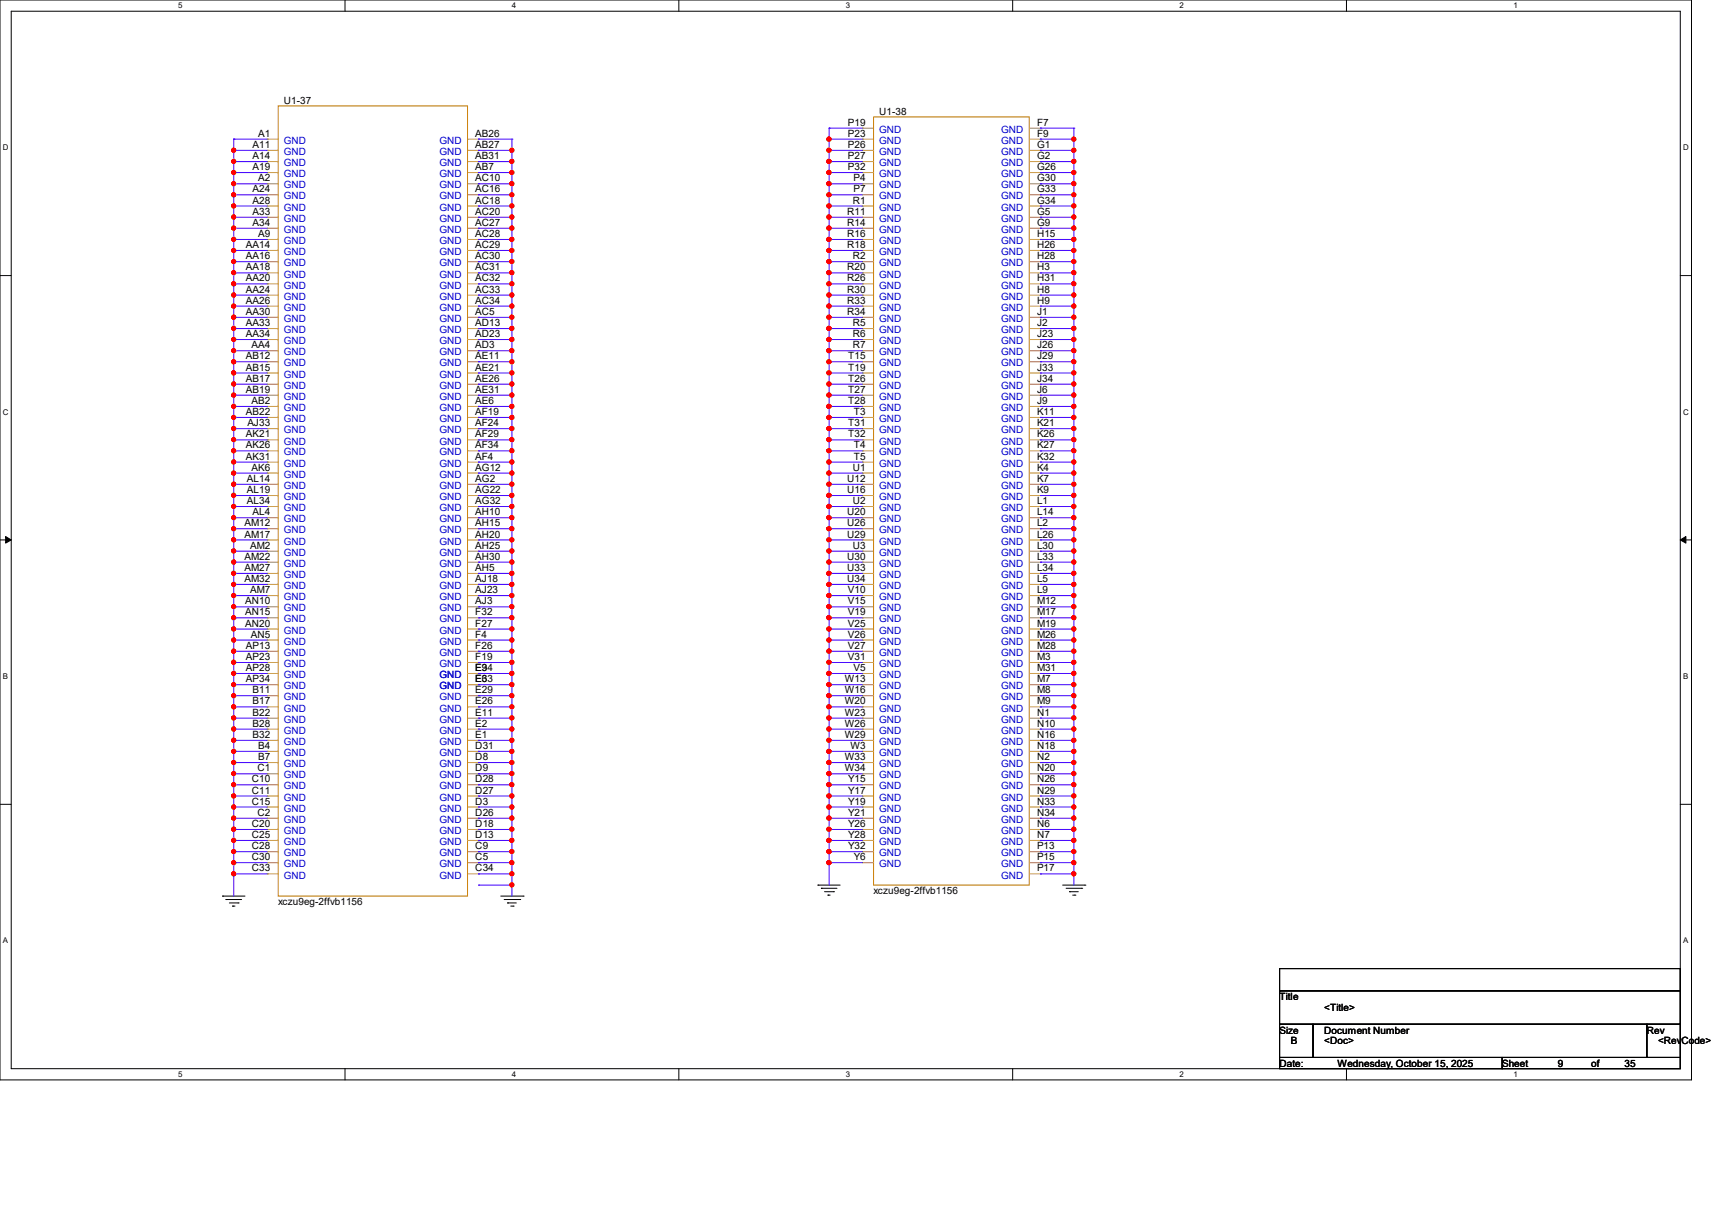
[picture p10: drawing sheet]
<svg xmlns="http://www.w3.org/2000/svg" width="297mm" height="210mm" viewBox="0 0 297 210" stroke-linecap="round" stroke-linejoin="round" font-family="sans-serif">
<defs><g id="words">
<g font-size="1.7">
<text x="44.8" y="23.7">A1</text>
<text x="49.2" y="18">U1-37</text>
<text x="82.5" y="23.7">AB26</text>
<text x="147.1" y="21.8">P19</text>
<text x="147.1" y="23.7">P23</text>
<text x="152.5" y="20">U1-38</text>
<text x="179.9" y="21.8">F7</text>
<text x="179.9" y="23.7">F9</text>
<text x="43.8" y="25.7">A11</text>
<text x="43.8" y="27.6">A14</text>
<text x="43.8" y="29.5">A19</text>
<text x="82.5" y="25.7">AB27</text>
<text x="82.5" y="27.6">AB31</text>
<text x="82.5" y="29.5">AB7</text>
<text x="147.1" y="25.7">P26</text>
<text x="147.1" y="27.6">P27</text>
<text x="147.1" y="29.5">P32</text>
<text x="179.9" y="25.7">G1</text>
<text x="179.9" y="27.6">G2</text>
<text x="179.9" y="29.5">G26</text>
<text x="43.8" y="33.4">A24</text>
<text x="43.8" y="35.3">A28</text>
<text x="44.8" y="31.5">A2</text>
<text x="82.5" y="31.5">AC10</text>
<text x="82.5" y="33.4">AC16</text>
<text x="82.5" y="35.3">AC18</text>
<text x="148" y="35.3">R1</text>
<text x="148.1" y="31.5">P4</text>
<text x="148.1" y="33.4">P7</text>
<text x="179.9" y="31.5">G30</text>
<text x="179.9" y="33.4">G33</text>
<text x="179.9" y="35.3">G34</text>
<text x="43.8" y="37.3">A33</text>
<text x="43.8" y="39.2">A34</text>
<text x="44.8" y="41.1">A9</text>
<text x="82.5" y="37.3">AC20</text>
<text x="82.5" y="39.2">AC27</text>
<text x="82.5" y="41.1">AC28</text>
<text x="147" y="37.3">R11</text>
<text x="147" y="39.2">R14</text>
<text x="147" y="41.1">R16</text>
<text x="179.9" y="37.3">G5</text>
<text x="179.9" y="39.2">G9</text>
<text x="179.9" y="41.1">H15</text>
<text x="42.7" y="43">AA14</text>
<text x="42.7" y="45">AA16</text>
<text x="42.7" y="46.9">AA18</text>
<text x="82.5" y="43">AC29</text>
<text x="82.5" y="45">AC30</text>
<text x="82.5" y="46.9">AC31</text>
<text x="147" y="43">R18</text>
<text x="147" y="46.9">R20</text>
<text x="148" y="45">R2</text>
<text x="179.9" y="43">H26</text>
<text x="179.9" y="45">H28</text>
<text x="179.9" y="46.9">H3</text>
<text x="42.7" y="48.8">AA20</text>
<text x="42.7" y="50.8">AA24</text>
<text x="42.7" y="52.7">AA26</text>
<text x="82.5" y="48.8">AC32</text>
<text x="82.5" y="50.8">AC33</text>
<text x="82.5" y="52.7">AC34</text>
<text x="147" y="48.8">R26</text>
<text x="147" y="50.8">R30</text>
<text x="147" y="52.7">R33</text>
<text x="179.9" y="48.8">H31</text>
<text x="179.9" y="50.8">H8</text>
<text x="179.9" y="52.7">H9</text>
<text x="42.7" y="54.6">AA30</text>
<text x="42.7" y="56.6">AA33</text>
<text x="42.7" y="58.5">AA34</text>
<text x="82.5" y="54.6">AC5</text>
<text x="82.5" y="56.6">AD13</text>
<text x="82.5" y="58.5">AD23</text>
<text x="147" y="54.6">R34</text>
<text x="148" y="56.6">R5</text>
<text x="148" y="58.5">R6</text>
<text x="179.9" y="54.6">J1</text>
<text x="179.9" y="56.6">J2</text>
<text x="179.9" y="58.5">J23</text>
<text x="42.7" y="62.3">AB12</text>
<text x="42.7" y="64.3">AB15</text>
<text x="43.6" y="60.4">AA4</text>
<text x="82.5" y="60.4">AD3</text>
<text x="82.5" y="62.3">AE11</text>
<text x="82.5" y="64.3">AE21</text>
<text x="147.1" y="62.3">T15</text>
<text x="147.1" y="64.3">T19</text>
<text x="148" y="60.4">R7</text>
<text x="179.9" y="60.4">J26</text>
<text x="179.9" y="62.3">J29</text>
<text x="179.9" y="64.3">J33</text>
<text x="42.7" y="66.2">AB17</text>
<text x="42.7" y="68.1">AB19</text>
<text x="42.7" y="72">AB22</text>
<text x="43.6" y="70.1">AB2</text>
<text x="82.5" y="66.2">AE26</text>
<text x="82.5" y="68.1">AE31</text>
<text x="82.5" y="70.1">AE6</text>
<text x="82.5" y="72">AF19</text>
<text x="147.1" y="66.2">T26</text>
<text x="147.1" y="68.1">T27</text>
<text x="147.1" y="70.1">T28</text>
<text x="148.1" y="72">T3</text>
<text x="179.9" y="66.2">J34</text>
<text x="179.9" y="68.1">J6</text>
<text x="179.9" y="70.1">J9</text>
<text x="179.9" y="72">K11</text>
<text x="42.7" y="75.9">AK21</text>
<text x="42.7" y="77.8">AK26</text>
<text x="42.9" y="73.9">AJ33</text>
<text x="82.5" y="73.9">AF24</text>
<text x="82.5" y="75.9">AF29</text>
<text x="82.5" y="77.8">AF34</text>
<text x="147.1" y="73.9">T31</text>
<text x="147.1" y="75.9">T32</text>
<text x="148.1" y="77.8">T4</text>
<text x="179.9" y="73.9">K21</text>
<text x="179.9" y="75.9">K26</text>
<text x="179.9" y="77.8">K27</text>
<text x="42.7" y="79.7">AK31</text>
<text x="42.8" y="83.6">AL14</text>
<text x="43.6" y="81.6">AK6</text>
<text x="82.5" y="79.7">AF4</text>
<text x="82.5" y="81.6">AG12</text>
<text x="82.5" y="83.6">AG2</text>
<text x="147" y="83.6">U12</text>
<text x="148" y="81.6">U1</text>
<text x="148.1" y="79.7">T5</text>
<text x="179.9" y="79.7">K32</text>
<text x="179.9" y="81.6">K4</text>
<text x="179.9" y="83.6">K7</text>
<text x="42.8" y="85.5">AL19</text>
<text x="42.8" y="87.4">AL34</text>
<text x="43.8" y="89.4">AL4</text>
<text x="82.5" y="85.5">AG22</text>
<text x="82.5" y="87.4">AG32</text>
<text x="82.5" y="89.4">AH10</text>
<text x="147" y="85.5">U16</text>
<text x="147" y="89.4">U20</text>
<text x="148" y="87.4">U2</text>
<text x="179.9" y="85.5">K9</text>
<text x="179.9" y="87.4">L1</text>
<text x="179.9" y="89.4">L14</text>
<text x="42.4" y="91.3">AM12</text>
<text x="42.4" y="93.2">AM17</text>
<text x="43.4" y="95.2">AM2</text>
<text x="82.5" y="91.3">AH15</text>
<text x="82.5" y="93.2">AH20</text>
<text x="82.5" y="95.2">AH25</text>
<text x="147" y="91.3">U26</text>
<text x="147" y="93.2">U29</text>
<text x="148" y="95.2">U3</text>
<text x="179.9" y="91.3">L2</text>
<text x="179.9" y="93.2">L26</text>
<text x="179.9" y="95.2">L30</text>
<text x="42.4" y="97.1">AM22</text>
<text x="42.4" y="99">AM27</text>
<text x="42.4" y="100.9">AM32</text>
<text x="82.5" y="97.1">AH30</text>
<text x="82.5" y="99">AH5</text>
<text x="82.5" y="100.9">AJ18</text>
<text x="147" y="97.1">U30</text>
<text x="147" y="99">U33</text>
<text x="147" y="100.9">U34</text>
<text x="179.9" y="97.1">L33</text>
<text x="179.9" y="99">L34</text>
<text x="179.9" y="100.9">L5</text>
<text x="42.5" y="104.8">AN10</text>
<text x="42.5" y="106.7">AN15</text>
<text x="43.4" y="102.9">AM7</text>
<text x="82.5" y="106.7">F32</text>
<text x="82.5" y="102.9">AJ23</text>
<text x="82.5" y="104.8">AJ3</text>
<text x="147.1" y="102.9">V10</text>
<text x="147.1" y="104.8">V15</text>
<text x="147.1" y="106.7">V19</text>
<text x="179.9" y="102.9">L9</text>
<text x="179.9" y="104.8">M12</text>
<text x="179.9" y="106.7">M17</text>
<text x="42.5" y="108.7">AN20</text>
<text x="42.7" y="112.5">AP13</text>
<text x="43.5" y="110.6">AN5</text>
<text x="82.5" y="112.5">F26</text>
<text x="82.5" y="108.7">F27</text>
<text x="82.5" y="110.6">F4</text>
<text x="147.1" y="108.7">V25</text>
<text x="147.1" y="110.6">V26</text>
<text x="147.1" y="112.5">V27</text>
<text x="179.9" y="108.7">M19</text>
<text x="179.9" y="110.6">M26</text>
<text x="179.9" y="112.5">M28</text>
<text x="42.7" y="114.5">AP23</text>
<text x="42.7" y="116.4">AP28</text>
<text x="42.7" y="118.3">AP34</text>
<text x="82.5" y="118.3">E33</text>
<text x="82.5" y="116.4">E34</text>
<text x="82.5" y="118.3">E6</text>
<text x="82.5" y="114.5">F19</text>
<text x="83.6" y="116.4">9</text>
<text x="146.6" y="118.3">W13</text>
<text x="147.1" y="114.5">V31</text>
<text x="148.1" y="116.4">V5</text>
<text x="179.9" y="114.5">M3</text>
<text x="179.9" y="116.4">M31</text>
<text x="179.9" y="118.3">M7</text>
<text x="43.8" y="120.2">B11</text>
<text x="43.8" y="122.2">B17</text>
<text x="43.8" y="124.1">B22</text>
<text x="82.5" y="124.1">E11</text>
<text x="82.5" y="122.2">E26</text>
<text x="82.5" y="120.2">E29</text>
<text x="146.6" y="120.2">W16</text>
<text x="146.6" y="122.2">W20</text>
<text x="146.6" y="124.1">W23</text>
<text x="179.9" y="120.2">M8</text>
<text x="179.9" y="122.2">M9</text>
<text x="179.9" y="124.1">N1</text>
<text x="43.8" y="126">B28</text>
<text x="43.8" y="128">B32</text>
<text x="44.8" y="129.9">B4</text>
<text x="44.8" y="131.8">B7</text>
<text x="82.5" y="129.9">D31</text>
<text x="82.5" y="131.8">D8</text>
<text x="82.5" y="128">E1</text>
<text x="82.5" y="126">E2</text>
<text x="146.6" y="126">W26</text>
<text x="146.6" y="128">W29</text>
<text x="146.6" y="131.8">W33</text>
<text x="147.5" y="129.9">W3</text>
<text x="179.9" y="126">N10</text>
<text x="179.9" y="128">N16</text>
<text x="179.9" y="129.9">N18</text>
<text x="179.9" y="131.8">N2</text>
<text x="43.7" y="135.7">C10</text>
<text x="43.7" y="137.6">C11</text>
<text x="44.7" y="133.8">C1</text>
<text x="82.5" y="137.6">D27</text>
<text x="82.5" y="135.7">D28</text>
<text x="82.5" y="133.8">D9</text>
<text x="146.6" y="133.8">W34</text>
<text x="147.1" y="135.7">Y15</text>
<text x="147.1" y="137.6">Y17</text>
<text x="179.9" y="133.8">N20</text>
<text x="179.9" y="135.7">N26</text>
<text x="179.9" y="137.6">N29</text>
<text x="43.7" y="139.5">C15</text>
<text x="43.7" y="143.4">C20</text>
<text x="44.7" y="141.5">C2</text>
<text x="82.5" y="143.4">D18</text>
<text x="82.5" y="141.5">D26</text>
<text x="82.5" y="139.5">D3</text>
<text x="147.1" y="139.5">Y19</text>
<text x="147.1" y="141.5">Y21</text>
<text x="147.1" y="143.4">Y26</text>
<text x="179.9" y="139.5">N33</text>
<text x="179.9" y="141.5">N34</text>
<text x="179.9" y="143.4">N6</text>
<text x="43.7" y="145.3">C25</text>
<text x="43.7" y="147.3">C28</text>
<text x="43.7" y="149.2">C30</text>
<text x="82.5" y="149.2">C5</text>
<text x="82.5" y="147.3">C9</text>
<text x="82.5" y="145.3">D13</text>
<text x="147.1" y="145.3">Y28</text>
<text x="147.1" y="147.3">Y32</text>
<text x="148.1" y="149.2">Y6</text>
<text x="179.9" y="145.3">N7</text>
<text x="179.9" y="147.3">P13</text>
<text x="179.9" y="149.2">P15</text>
<text x="43.7" y="151.1">C33</text>
<text x="82.5" y="151.1">C34</text>
<text x="151.6" y="155.1">xczu9eg-2ffvb1156</text>
<text x="179.9" y="151.1">P17</text>
<text x="48.3" y="157">xczu9eg-2ffvb1156</text>
<text x="222" y="173.4">Title</text>
<text x="222" y="179.2">Size</text>
<text x="229.7" y="175.3">&lt;Title&gt;</text>
<text x="229.7" y="179.2">Document Number</text>
<text x="285.7" y="179.2">Rev</text>
<text x="222" y="185">Date:</text>
<text x="223.9" y="181.1">B</text>
<text x="229.7" y="181.1">&lt;Doc&gt;</text>
<text x="232.1" y="185">Wednesday, October 15, 2025</text>
<text x="260.6" y="185">Sheet</text>
<text x="270.2" y="185">9</text>
<text x="276" y="185">of</text>
<text x="281.8" y="185">35</text>
<text x="287.7" y="181.1">&lt;RevCode&gt;</text>
</g>
<g font-size="1.7" fill="#00c">
<text x="152.5" y="23">GND</text>
<text x="173.7" y="23">GND</text>
<text x="49.2" y="24.9">GND</text>
<text x="49.2" y="26.9">GND</text>
<text x="49.2" y="28.8">GND</text>
<text x="76.2" y="24.9">GND</text>
<text x="76.2" y="26.9">GND</text>
<text x="76.2" y="28.8">GND</text>
<text x="152.5" y="24.9">GND</text>
<text x="152.5" y="26.9">GND</text>
<text x="152.5" y="28.8">GND</text>
<text x="173.7" y="24.9">GND</text>
<text x="173.7" y="26.9">GND</text>
<text x="173.7" y="28.8">GND</text>
<text x="49.2" y="30.7">GND</text>
<text x="49.2" y="32.7">GND</text>
<text x="49.2" y="34.6">GND</text>
<text x="76.2" y="30.7">GND</text>
<text x="76.2" y="32.7">GND</text>
<text x="76.2" y="34.6">GND</text>
<text x="152.5" y="30.7">GND</text>
<text x="152.5" y="32.7">GND</text>
<text x="152.5" y="34.6">GND</text>
<text x="173.7" y="30.7">GND</text>
<text x="173.7" y="32.7">GND</text>
<text x="173.7" y="34.6">GND</text>
<text x="49.2" y="36.5">GND</text>
<text x="49.2" y="38.5">GND</text>
<text x="49.2" y="40.4">GND</text>
<text x="76.2" y="36.5">GND</text>
<text x="76.2" y="38.5">GND</text>
<text x="76.2" y="40.4">GND</text>
<text x="152.5" y="36.5">GND</text>
<text x="152.5" y="38.5">GND</text>
<text x="152.5" y="40.4">GND</text>
<text x="173.7" y="36.5">GND</text>
<text x="173.7" y="38.5">GND</text>
<text x="173.7" y="40.4">GND</text>
<text x="49.2" y="42.3">GND</text>
<text x="49.2" y="44.2">GND</text>
<text x="49.2" y="46.2">GND</text>
<text x="76.2" y="42.3">GND</text>
<text x="76.2" y="44.2">GND</text>
<text x="76.2" y="46.2">GND</text>
<text x="152.5" y="42.3">GND</text>
<text x="152.5" y="44.2">GND</text>
<text x="152.5" y="46.2">GND</text>
<text x="173.7" y="42.3">GND</text>
<text x="173.7" y="44.2">GND</text>
<text x="173.7" y="46.2">GND</text>
<text x="49.2" y="48.1">GND</text>
<text x="49.2" y="50">GND</text>
<text x="49.2" y="52">GND</text>
<text x="49.2" y="53.9">GND</text>
<text x="76.2" y="48.1">GND</text>
<text x="76.2" y="50">GND</text>
<text x="76.2" y="52">GND</text>
<text x="76.2" y="53.9">GND</text>
<text x="152.5" y="48.1">GND</text>
<text x="152.5" y="50">GND</text>
<text x="152.5" y="52">GND</text>
<text x="152.5" y="53.9">GND</text>
<text x="173.7" y="48.1">GND</text>
<text x="173.7" y="50">GND</text>
<text x="173.7" y="52">GND</text>
<text x="173.7" y="53.9">GND</text>
<text x="49.2" y="55.8">GND</text>
<text x="49.2" y="57.8">GND</text>
<text x="49.2" y="59.7">GND</text>
<text x="76.2" y="55.8">GND</text>
<text x="76.2" y="57.8">GND</text>
<text x="76.2" y="59.7">GND</text>
<text x="152.5" y="55.8">GND</text>
<text x="152.5" y="57.8">GND</text>
<text x="152.5" y="59.7">GND</text>
<text x="173.7" y="55.8">GND</text>
<text x="173.7" y="57.8">GND</text>
<text x="173.7" y="59.7">GND</text>
<text x="49.2" y="61.6">GND</text>
<text x="49.2" y="63.5">GND</text>
<text x="49.2" y="65.5">GND</text>
<text x="76.2" y="61.6">GND</text>
<text x="76.2" y="63.5">GND</text>
<text x="76.2" y="65.5">GND</text>
<text x="152.5" y="61.6">GND</text>
<text x="152.5" y="63.5">GND</text>
<text x="152.5" y="65.5">GND</text>
<text x="173.7" y="61.6">GND</text>
<text x="173.7" y="63.5">GND</text>
<text x="173.7" y="65.5">GND</text>
<text x="49.2" y="67.4">GND</text>
<text x="49.2" y="69.3">GND</text>
<text x="49.2" y="71.3">GND</text>
<text x="76.2" y="67.4">GND</text>
<text x="76.2" y="69.3">GND</text>
<text x="76.2" y="71.3">GND</text>
<text x="152.5" y="67.4">GND</text>
<text x="152.5" y="69.3">GND</text>
<text x="152.5" y="71.3">GND</text>
<text x="173.7" y="67.4">GND</text>
<text x="173.7" y="69.3">GND</text>
<text x="173.7" y="71.3">GND</text>
<text x="49.2" y="75.1">GND</text>
<text x="49.2" y="77.1">GND</text>
<text x="49.2" y="73.2">GND</text>
<text x="76.2" y="73.2">GND</text>
<text x="76.2" y="75.1">GND</text>
<text x="76.2" y="77.1">GND</text>
<text x="152.5" y="73.2">GND</text>
<text x="152.5" y="75.1">GND</text>
<text x="152.5" y="77.1">GND</text>
<text x="173.7" y="73.2">GND</text>
<text x="173.7" y="75.1">GND</text>
<text x="173.7" y="77.1">GND</text>
<text x="49.2" y="79">GND</text>
<text x="49.2" y="80.9">GND</text>
<text x="49.2" y="82.8">GND</text>
<text x="76.2" y="79">GND</text>
<text x="76.2" y="80.9">GND</text>
<text x="76.2" y="82.8">GND</text>
<text x="152.5" y="79">GND</text>
<text x="152.5" y="80.9">GND</text>
<text x="152.5" y="82.8">GND</text>
<text x="173.7" y="79">GND</text>
<text x="173.7" y="80.9">GND</text>
<text x="173.7" y="82.8">GND</text>
<text x="49.2" y="84.8">GND</text>
<text x="49.2" y="86.7">GND</text>
<text x="49.2" y="88.6">GND</text>
<text x="76.2" y="84.8">GND</text>
<text x="76.2" y="86.7">GND</text>
<text x="76.2" y="88.6">GND</text>
<text x="152.5" y="84.8">GND</text>
<text x="152.5" y="86.7">GND</text>
<text x="152.5" y="88.6">GND</text>
<text x="173.7" y="84.8">GND</text>
<text x="173.7" y="86.7">GND</text>
<text x="173.7" y="88.6">GND</text>
<text x="49.2" y="90.6">GND</text>
<text x="49.2" y="92.5">GND</text>
<text x="49.2" y="94.4">GND</text>
<text x="76.2" y="90.6">GND</text>
<text x="76.2" y="92.5">GND</text>
<text x="76.2" y="94.4">GND</text>
<text x="152.5" y="90.6">GND</text>
<text x="152.5" y="92.5">GND</text>
<text x="152.5" y="94.4">GND</text>
<text x="173.7" y="90.6">GND</text>
<text x="173.7" y="92.5">GND</text>
<text x="173.7" y="94.4">GND</text>
<text x="49.2" y="96.4">GND</text>
<text x="49.2" y="98.3">GND</text>
<text x="49.2" y="100.2">GND</text>
<text x="76.2" y="96.4">GND</text>
<text x="76.2" y="98.3">GND</text>
<text x="76.2" y="100.2">GND</text>
<text x="152.5" y="96.4">GND</text>
<text x="152.5" y="98.3">GND</text>
<text x="152.5" y="100.2">GND</text>
<text x="173.7" y="96.4">GND</text>
<text x="173.7" y="98.3">GND</text>
<text x="173.7" y="100.2">GND</text>
<text x="49.2" y="102.1">GND</text>
<text x="49.2" y="104.1">GND</text>
<text x="49.2" y="106">GND</text>
<text x="49.2" y="107.9">GND</text>
<text x="76.2" y="107.9">GND</text>
<text x="76.2" y="102.1">GND</text>
<text x="76.2" y="104.1">GND</text>
<text x="76.2" y="106">GND</text>
<text x="152.5" y="102.1">GND</text>
<text x="152.5" y="104.1">GND</text>
<text x="152.5" y="106">GND</text>
<text x="152.5" y="107.9">GND</text>
<text x="173.7" y="102.1">GND</text>
<text x="173.7" y="104.1">GND</text>
<text x="173.7" y="106">GND</text>
<text x="173.7" y="107.9">GND</text>
<text x="49.2" y="109.9">GND</text>
<text x="49.2" y="111.8">GND</text>
<text x="49.2" y="113.7">GND</text>
<text x="76.2" y="113.7">GND</text>
<text x="76.2" y="109.9">GND</text>
<text x="76.2" y="111.8">GND</text>
<text x="152.5" y="109.9">GND</text>
<text x="152.5" y="111.8">GND</text>
<text x="152.5" y="113.7">GND</text>
<text x="173.7" y="109.9">GND</text>
<text x="173.7" y="111.8">GND</text>
<text x="173.7" y="113.7">GND</text>
<text x="49.2" y="115.7">GND</text>
<text x="49.2" y="117.6">GND</text>
<text x="49.2" y="119.5">GND</text>
<text x="76.2" y="119.5">GND</text>
<text x="76.2" y="117.6">GND</text>
<text x="76.2" y="115.7">GND</text>
<text x="152.5" y="115.7">GND</text>
<text x="152.5" y="117.6">GND</text>
<text x="152.5" y="119.5">GND</text>
<text x="173.7" y="115.7">GND</text>
<text x="173.7" y="117.6">GND</text>
<text x="173.7" y="119.5">GND</text>
<text x="49.2" y="121.5">GND</text>
<text x="49.2" y="123.4">GND</text>
<text x="49.2" y="125.3">GND</text>
<text x="76.2" y="125.3">GND</text>
<text x="76.2" y="123.4">GND</text>
<text x="76.2" y="121.5">GND</text>
<text x="152.5" y="121.5">GND</text>
<text x="152.5" y="123.4">GND</text>
<text x="152.5" y="125.3">GND</text>
<text x="173.7" y="121.5">GND</text>
<text x="173.7" y="123.4">GND</text>
<text x="173.7" y="125.3">GND</text>
<text x="49.2" y="127.3">GND</text>
<text x="49.2" y="129.2">GND</text>
<text x="49.2" y="131.1">GND</text>
<text x="76.2" y="131.1">GND</text>
<text x="76.2" y="129.2">GND</text>
<text x="76.2" y="127.3">GND</text>
<text x="152.5" y="127.3">GND</text>
<text x="152.5" y="129.2">GND</text>
<text x="152.5" y="131.1">GND</text>
<text x="173.7" y="127.3">GND</text>
<text x="173.7" y="129.2">GND</text>
<text x="173.7" y="131.1">GND</text>
<text x="49.2" y="133.1">GND</text>
<text x="49.2" y="135">GND</text>
<text x="49.2" y="136.9">GND</text>
<text x="76.2" y="136.9">GND</text>
<text x="76.2" y="133.1">GND</text>
<text x="76.2" y="135">GND</text>
<text x="152.5" y="133.1">GND</text>
<text x="152.5" y="135">GND</text>
<text x="152.5" y="136.9">GND</text>
<text x="173.7" y="133.1">GND</text>
<text x="173.7" y="135">GND</text>
<text x="173.7" y="136.9">GND</text>
<text x="49.2" y="138.8">GND</text>
<text x="49.2" y="140.8">GND</text>
<text x="49.2" y="142.7">GND</text>
<text x="76.2" y="142.7">GND</text>
<text x="76.2" y="138.8">GND</text>
<text x="76.2" y="140.8">GND</text>
<text x="152.5" y="138.8">GND</text>
<text x="152.5" y="140.8">GND</text>
<text x="152.5" y="142.7">GND</text>
<text x="173.7" y="138.8">GND</text>
<text x="173.7" y="140.8">GND</text>
<text x="173.7" y="142.7">GND</text>
<text x="49.2" y="144.6">GND</text>
<text x="49.2" y="146.6">GND</text>
<text x="49.2" y="148.5">GND</text>
<text x="76.2" y="148.5">GND</text>
<text x="76.2" y="146.6">GND</text>
<text x="76.2" y="144.6">GND</text>
<text x="152.5" y="144.6">GND</text>
<text x="152.5" y="146.6">GND</text>
<text x="152.5" y="148.5">GND</text>
<text x="173.7" y="144.6">GND</text>
<text x="173.7" y="146.6">GND</text>
<text x="173.7" y="148.5">GND</text>
<text x="49.2" y="150.4">GND</text>
<text x="49.2" y="152.4">GND</text>
<text x="76.2" y="152.4">GND</text>
<text x="76.2" y="150.4">GND</text>
<text x="152.5" y="150.4">GND</text>
<text x="173.7" y="150.4">GND</text>
<text x="173.7" y="152.4">GND</text>
</g>
<g font-size="1.4">
<text x="30.9" y="1.4">5</text>
<text x="88.8" y="1.4">4</text>
<text x="146.7" y="1.4">3</text>
<text x="204.6" y="1.4">2</text>
<text x="262.6" y="1.4">1</text>
<text x=".5" y="26.1">D</text>
<text x="292" y="26.1">D</text>
<text x=".5" y="71.9">C</text>
<text x="292" y="71.9">C</text>
<text x=".5" y="117.8">B</text>
<text x="292" y="117.8">B</text>
<text x=".5" y="163.6">A</text>
<text x="292" y="163.6">A</text>
<text x="30.9" y="186.8">5</text>
<text x="88.8" y="186.8">4</text>
<text x="146.7" y="186.8">3</text>
<text x="204.6" y="186.8">2</text>
<text x="262.6" y="186.8">1</text>
</g>
</g></defs>
<path d="M0 0h293.5v187.3h-293.5zM1.9 1.9h289.6v183.4h-289.6z" fill="none" stroke="#000" stroke-width=".17"/>
<g fill="#fff">
<path d="M30.9 .2h.8v1.5h-.8z"/>
<path d="M30.9 185.5h.8v1.6h-.8z"/>
</g>
<path d="M59.9 0v1.9M59.9 185.3v2" fill="none" stroke="#000" stroke-width=".17"/>
<g fill="#fff">
<path d="M88.8 .2h.8v1.5h-.8z"/>
<path d="M88.8 185.5h.8v1.6h-.8z"/>
</g>
<path d="M117.8 0v1.9M117.8 185.3v2" fill="none" stroke="#000" stroke-width=".17"/>
<g fill="#fff">
<path d="M146.7 .2h.8v1.5h-.8z"/>
<path d="M146.7 185.5h.8v1.6h-.8z"/>
</g>
<path d="M175.7 0v1.9M175.7 185.3v2" fill="none" stroke="#000" stroke-width=".17"/>
<g fill="#fff">
<path d="M204.6 .2h.8v1.5h-.8z"/>
<path d="M204.6 185.5h.8v1.6h-.8z"/>
</g>
<path d="M233.6 0v1.9M233.6 185.3v2" fill="none" stroke="#000" stroke-width=".17"/>
<g fill="#fff">
<path d="M262.6 .2h.7v1.5h-.7z"/>
<path d="M262.6 185.5h.7v1.6h-.7z"/>
<path d="M.5 24.8h1v1.6h-1z"/>
<path d="M292 24.8h1v1.6h-1z"/>
<path d="M.5 70.7h1v1.5h-1z"/>
<path d="M292 70.7h1v1.5h-1z"/>
</g>
<path d="M0 47.8h1.9M291.5 47.8h2" fill="none" stroke="#000" stroke-width=".17"/>
<g fill="#fff">
<path d="M.5 116.5h.9v1.6h-.9z"/>
<path d="M292 116.5h.9v1.6h-.9z"/>
</g>
<path d="M0 93.6h1.9M291.5 93.6h2" fill="none" stroke="#000" stroke-width=".17"/>
<path d="M1 93l.9 .6-.9 .6zM291.5 93.6l1-.6v1.2z" fill="#000" stroke="#000" stroke-width=".17"/>
<g fill="#fff">
<path d="M.5 162.4h.9v1.5h-.9z"/>
<path d="M292 162.4h.9v1.5h-.9z"/>
</g>
<g fill="none" stroke="#000" stroke-width=".17">
<path d="M0 139.5h1.9M291.5 139.5h2M38.6 155.4h.1M38.6 155.4h3.9M39.2 156h.1M39.2 156h2.7M39.8 156.6h1.5M40.3 157.1h.1M40.3 157.1h.5M41.3 156.6h.1M86.9 155.4h3.9M87.5 156h2.7"/>
<path d="M88.1 156.6h.1M88.1 156.6h1.5M88.6 157.1h.4M89 157.1h.1M90.2 156h.1M90.8 155.4h.1M141.9 153.5h.1M141.9 153.5h3.9M142.5 154.1h.1M142.5 154.1h2.7M143 154.6h1.6M143.6 155.2h.1"/>
<path d="M143.6 155.2h.4M144.6 154.6h.1M184.4 153.5h3.8M185 154.1h2.7M185.5 154.6h.1M185.5 154.6h1.6M186.1 155.2h.4M186.5 155.2h.1M187.7 154.1h.1M188.2 153.5h.1M222 168h69.5v3.8h-69.5zM222 171.8h69.5v5.8h-69.5z"/>
<path d="M222 177.6h5.8v5.8h-5.8zM227.8 177.6h57.9v5.8h-57.9zM285.7 177.6h5.8v5.8h-5.8zM222 183.4h38.6v1.9h-38.6zM260.6 183.4h30.9v1.9h-30.9z"/>
</g>
<path d="M48.3 18.4h32.8v137h-32.8zM151.6 20.3h27v133.2h-27z" fill="none" stroke="#cc8006" stroke-width=".17"/>
<g fill="none" stroke="#a84" stroke-width=".17">
<path d="M46.4 24.1h.1M46.4 26.1h.1M46.4 28h.1M46.4 29.9h.1M46.4 31.9h.1M46.4 33.8h.1M46.4 35.7h.1M46.4 37.7h.1M46.4 39.6h.1M46.4 24.1h1.9M46.4 26.1h1.9M46.4 28h1.9"/>
<path d="M46.4 29.9h1.9M46.4 31.9h1.9M46.4 33.8h1.9M46.4 35.7h1.9M46.4 37.7h1.9M46.4 39.6h1.9M81.1 24.1h1.9M81.1 26.1h1.9M81.1 28h1.9M81.1 29.9h1.9M81.1 31.9h1.9M81.1 33.8h1.9"/>
<path d="M81.1 35.7h1.9M81.1 37.7h1.9M81.1 39.6h1.9M83 24.1h.1M83 26.1h.1M83 28h.1M83 29.9h.1M83 31.9h.1M83 33.8h.1M83 35.7h.1M83 37.7h.1M83 39.6h.1"/>
<path d="M149.6 22.2h.1M149.6 24.1h.1M149.6 26.1h.1M149.6 28h.1M149.6 29.9h.1M149.6 31.9h.1M149.6 33.8h.1M149.6 35.7h.1M149.6 37.7h.1M149.6 39.6h.1M149.6 24.1h2M149.6 26.1h2"/>
<path d="M149.6 28h2M149.6 29.9h2M149.6 31.9h2M149.6 33.8h2M149.6 35.7h2M149.6 37.7h2M149.6 39.6h2M149.6 22.2h2M178.6 24.1h1.9M178.6 26.1h1.9M178.6 28h1.9M178.6 29.9h1.9"/>
<path d="M178.6 31.9h1.9M178.6 33.8h1.9M178.6 35.7h1.9M178.6 37.7h1.9M178.6 39.6h1.9M178.6 22.2h1.9M180.5 22.2h.1M180.5 24.1h.1M180.5 26.1h.1M180.5 28h.1M180.5 29.9h.1M180.5 31.9h.1"/>
<path d="M180.5 33.8h.1M180.5 35.7h.1M180.5 37.7h.1M180.5 39.6h.1M46.4 41.5h.1M46.4 43.4h.1M46.4 45.4h.1M46.4 47.3h.1M46.4 49.2h.1M46.4 51.2h.1M46.4 53.1h.1M46.4 55h.1"/>
<path d="M46.4 57h.1M46.4 58.9h.1M46.4 41.5h1.9M46.4 43.4h1.9M46.4 45.4h1.9M46.4 47.3h1.9M46.4 49.2h1.9M46.4 51.2h1.9M46.4 53.1h1.9M46.4 55h1.9M46.4 57h1.9M46.4 58.9h1.9"/>
<path d="M81.1 41.5h1.9M81.1 43.4h1.9M81.1 45.4h1.9M81.1 47.3h1.9M81.1 49.2h1.9M81.1 51.2h1.9M81.1 53.1h1.9M81.1 55h1.9M81.1 57h1.9M81.1 58.9h1.9M83 41.5h.1M83 43.4h.1"/>
<path d="M83 45.4h.1M83 47.3h.1M83 49.2h.1M83 51.2h.1M83 53.1h.1M83 55h.1M83 57h.1M83 58.9h.1M149.6 41.5h.1M149.6 43.4h.1M149.6 45.4h.1M149.6 47.3h.1"/>
<path d="M149.6 49.2h.1M149.6 51.2h.1M149.6 53.1h.1M149.6 55h.1M149.6 57h.1M149.6 58.9h.1M149.6 41.5h2M149.6 43.4h2M149.6 45.4h2M149.6 47.3h2M149.6 49.2h2M149.6 51.2h2"/>
<path d="M149.6 53.1h2M149.6 55h2M149.6 57h2M149.6 58.9h2M178.6 41.5h1.9M178.6 43.4h1.9M178.6 45.4h1.9M178.6 47.3h1.9M178.6 49.2h1.9M178.6 51.2h1.9M178.6 53.1h1.9M178.6 55h1.9"/>
<path d="M178.6 57h1.9M178.6 58.9h1.9M180.5 41.5h.1M180.5 43.4h.1M180.5 45.4h.1M180.5 47.3h.1M180.5 49.2h.1M180.5 51.2h.1M180.5 53.1h.1M180.5 55h.1M180.5 57h.1M180.5 58.9h.1"/>
<path d="M46.4 74.3h.1M46.4 76.3h.1M46.4 78.2h.1M46.4 60.8h.1M46.4 62.7h.1M46.4 64.7h.1M46.4 66.6h.1M46.4 68.5h.1M46.4 70.5h.1M46.4 72.4h.1M46.4 74.3h1.9M46.4 76.3h1.9"/>
<path d="M46.4 78.2h1.9M46.4 60.8h1.9M46.4 62.7h1.9M46.4 64.7h1.9M46.4 66.6h1.9M46.4 68.5h1.9M46.4 70.5h1.9M46.4 72.4h1.9M81.1 74.3h1.9M81.1 76.3h1.9M81.1 78.2h1.9M81.1 60.8h1.9"/>
<path d="M81.1 62.7h1.9M81.1 64.7h1.9M81.1 66.6h1.9M81.1 68.5h1.9M81.1 70.5h1.9M81.1 72.4h1.9M83 60.8h.1M83 62.7h.1M83 64.7h.1M83 66.6h.1M83 68.5h.1M83 70.5h.1"/>
<path d="M83 72.4h.1M83 74.3h.1M83 76.3h.1M83 78.2h.1M149.6 60.8h.1M149.6 62.7h.1M149.6 64.7h.1M149.6 66.6h.1M149.6 68.5h.1M149.6 70.5h.1M149.6 72.4h.1M149.6 74.3h.1"/>
<path d="M149.6 76.3h.1M149.6 78.2h.1M149.6 74.3h2M149.6 76.3h2M149.6 78.2h2M149.6 60.8h2M149.6 62.7h2M149.6 64.7h2M149.6 66.6h2M149.6 68.5h2M149.6 70.5h2M149.6 72.4h2"/>
<path d="M178.6 74.3h1.9M178.6 76.3h1.9M178.6 78.2h1.9M178.6 60.8h1.9M178.6 62.7h1.9M178.6 64.7h1.9M178.6 66.6h1.9M178.6 68.5h1.9M178.6 70.5h1.9M178.6 72.4h1.9M180.5 60.8h.1M180.5 62.7h.1"/>
<path d="M180.5 64.7h.1M180.5 66.6h.1M180.5 68.5h.1M180.5 70.5h.1M180.5 72.4h.1M180.5 74.3h.1M180.5 76.3h.1M180.5 78.2h.1M46.4 80.1h.1M46.4 82h.1M46.4 84h.1M46.4 85.9h.1"/>
<path d="M46.4 87.8h.1M46.4 89.8h.1M46.4 91.7h.1M46.4 93.6h.1M46.4 95.6h.1M46.4 97.5h.1M46.4 99.4h.1M46.4 80.1h1.9M46.4 82h1.9M46.4 84h1.9M46.4 85.9h1.9M46.4 87.8h1.9"/>
<path d="M46.4 89.8h1.9M46.4 91.7h1.9M46.4 93.6h1.9M46.4 95.6h1.9M46.4 97.5h1.9M46.4 99.4h1.9M81.1 80.1h1.9M81.1 82h1.9M81.1 84h1.9M81.1 85.9h1.9M81.1 87.8h1.9M81.1 89.8h1.9"/>
<path d="M81.1 91.7h1.9M81.1 93.6h1.9M81.1 95.6h1.9M81.1 97.5h1.9M81.1 99.4h1.9M83 80.1h.1M83 82h.1M83 84h.1M83 85.9h.1M83 87.8h.1M83 89.8h.1M83 91.7h.1"/>
<path d="M83 93.6h.1M83 95.6h.1M83 97.5h.1M83 99.4h.1M149.6 80.1h.1M149.6 82h.1M149.6 84h.1M149.6 85.9h.1M149.6 87.8h.1M149.6 89.8h.1M149.6 91.7h.1M149.6 93.6h.1"/>
<path d="M149.6 95.6h.1M149.6 97.5h.1M149.6 99.4h.1M149.6 80.1h2M149.6 82h2M149.6 84h2M149.6 85.9h2M149.6 87.8h2M149.6 89.8h2M149.6 91.7h2M149.6 93.6h2M149.6 95.6h2"/>
<path d="M149.6 97.5h2M149.6 99.4h2M178.6 80.1h1.9M178.6 82h1.9M178.6 84h1.9M178.6 85.9h1.9M178.6 87.8h1.9M178.6 89.8h1.9M178.6 91.7h1.9M178.6 93.6h1.9M178.6 95.6h1.9M178.6 97.5h1.9"/>
<path d="M178.6 99.4h1.9M180.5 80.1h.1M180.5 82h.1M180.5 84h.1M180.5 85.9h.1M180.5 87.8h.1M180.5 89.8h.1M180.5 91.7h.1M180.5 93.6h.1M180.5 95.6h.1M180.5 97.5h.1M180.5 99.4h.1"/>
<path d="M46.4 101.3h.1M46.4 103.3h.1M46.4 105.2h.1M46.4 107.1h.1M46.4 109.1h.1M46.4 111h.1M46.4 112.9h.1M46.4 114.9h.1M46.4 116.8h.1M46.4 118.7h.1M46.4 101.3h1.9M46.4 103.3h1.9"/>
<path d="M46.4 105.2h1.9M46.4 107.1h1.9M46.4 109.1h1.9M46.4 111h1.9M46.4 112.9h1.9M46.4 114.9h1.9M46.4 116.8h1.9M46.4 118.7h1.9M81.1 101.3h1.9M81.1 103.3h1.9M81.1 105.2h1.9M81.1 107.1h1.9"/>
<path d="M81.1 109.1h1.9M81.1 111h1.9M81.1 112.9h1.9M81.1 114.9h1.9M81.1 116.8h1.9M81.1 118.7h1.9M83 118.7h.1M83 116.8h.1M83 114.9h.1M83 112.9h.1M83 109.1h.1M83 107.1h.1"/>
<path d="M83 111h.1M83 101.3h.1M83 103.3h.1M83 105.2h.1M149.6 101.3h.1M149.6 103.3h.1M149.6 105.2h.1M149.6 107.1h.1M149.6 109.1h.1M149.6 111h.1M149.6 112.9h.1M149.6 114.9h.1"/>
<path d="M149.6 116.8h.1M149.6 118.7h.1M149.6 101.3h2M149.6 103.3h2M149.6 105.2h2M149.6 107.1h2M149.6 109.1h2M149.6 111h2M149.6 112.9h2M149.6 114.9h2M149.6 116.8h2M149.6 118.7h2"/>
<path d="M178.6 101.3h1.9M178.6 103.3h1.9M178.6 105.2h1.9M178.6 107.1h1.9M178.6 109.1h1.9M178.6 111h1.9M178.6 112.9h1.9M178.6 114.9h1.9M178.6 116.8h1.9M178.6 118.7h1.9M180.5 101.3h.1M180.5 103.3h.1"/>
<path d="M180.5 105.2h.1M180.5 107.1h.1M180.5 109.1h.1M180.5 111h.1M180.5 112.9h.1M180.5 114.9h.1M180.5 116.8h.1M180.5 118.7h.1M46.4 120.6h.1M46.4 122.6h.1M46.4 124.5h.1M46.4 126.4h.1"/>
<path d="M46.4 128.4h.1M46.4 130.3h.1M46.4 132.2h.1M46.4 134.2h.1M46.4 136.1h.1M46.4 138h.1M46.4 140h.1M46.4 120.6h1.9M46.4 122.6h1.9M46.4 124.5h1.9M46.4 126.4h1.9M46.4 128.4h1.9"/>
<path d="M46.4 130.3h1.9M46.4 132.2h1.9M46.4 134.2h1.9M46.4 136.1h1.9M46.4 138h1.9M46.4 140h1.9M81.1 120.6h1.9M81.1 122.6h1.9M81.1 124.5h1.9M81.1 126.4h1.9M81.1 128.4h1.9M81.1 130.3h1.9"/>
<path d="M81.1 132.2h1.9M81.1 134.2h1.9M81.1 136.1h1.9M81.1 138h1.9M81.1 140h1.9M83 138h.1M83 136.1h.1M83 140h.1M83 130.3h.1M83 132.2h.1M83 134.2h.1M83 128.4h.1"/>
<path d="M83 124.5h.1M83 126.4h.1M83 122.6h.1M83 120.6h.1M149.6 120.6h.1M149.6 122.6h.1M149.6 124.5h.1M149.6 126.4h.1M149.6 128.4h.1M149.6 130.3h.1M149.6 132.2h.1M149.6 134.2h.1"/>
<path d="M149.6 136.1h.1M149.6 138h.1M149.6 140h.1M149.6 120.6h2M149.6 122.6h2M149.6 124.5h2M149.6 126.4h2M149.6 128.4h2M149.6 130.3h2M149.6 132.2h2M149.6 134.2h2M149.6 136.1h2"/>
<path d="M149.6 138h2M149.6 140h2M178.6 120.6h1.9M178.6 122.6h1.9M178.6 124.5h1.9M178.6 126.4h1.9M178.6 128.4h1.9M178.6 130.3h1.9M178.6 132.2h1.9M178.6 134.2h1.9M178.6 136.1h1.9M178.6 138h1.9"/>
<path d="M178.6 140h1.9M180.5 120.6h.1M180.5 122.6h.1M180.5 124.5h.1M180.5 126.4h.1M180.5 128.4h.1M180.5 130.3h.1M180.5 132.2h.1M180.5 134.2h.1M180.5 136.1h.1M180.5 138h.1M180.5 140h.1"/>
<path d="M46.4 141.9h.1M46.4 143.8h.1M46.4 145.8h.1M46.4 147.7h.1M46.4 149.6h.1M46.4 151.6h.1M46.4 141.9h1.9M46.4 143.8h1.9M46.4 145.8h1.9M46.4 147.7h1.9M46.4 149.6h1.9M46.4 151.6h1.9"/>
<path d="M81.1 141.9h1.9M81.1 143.8h1.9M81.1 145.8h1.9M81.1 147.7h1.9M81.1 149.6h1.9M81.1 151.6h1.9M83 151.6h.1M83 149.6h.1M83 147.7h.1M83 145.8h.1M83 143.8h.1M83 141.9h.1"/>
<path d="M149.6 141.9h.1M149.6 143.8h.1M149.6 145.8h.1M149.6 147.7h.1M149.6 149.6h.1M149.6 141.9h2M149.6 143.8h2M149.6 145.8h2M149.6 147.7h2M149.6 149.6h2M178.6 141.9h1.9M178.6 143.8h1.9"/>
<path d="M178.6 145.8h1.9M178.6 147.7h1.9M178.6 149.6h1.9M178.6 151.6h1.9M180.5 141.9h.1M180.5 143.8h.1M180.5 145.8h.1M180.5 147.7h.1M180.5 149.6h.1M180.5 151.6h.1"/>
</g>
<g fill="none" stroke="#4200ff" stroke-width=".17">
<path d="M40.6 24.1h.1M40.6 26.1h.1M40.6 28h.1M40.6 29.9h.1M40.6 31.9h.1M40.6 33.8h.1M40.6 35.7h.1M40.6 37.7h.1M40.6 39.6h.1M40.6 24.1h5.8M40.6 26.1h5.8M40.6 28h5.8"/>
<path d="M40.6 29.9h5.8M40.6 31.9h5.8M40.6 33.8h5.8M40.6 35.7h5.8M40.6 37.7h5.8M40.6 39.6h5.8M40.6 24.1v131.3M83 24.1h.1M83 26.1h.1M83 28h.1M83 29.9h.1M83 31.9h.1"/>
<path d="M83 33.8h.1M83 35.7h.1M83 37.7h.1M83 39.6h.1M83 24.1h5.8M83 26.1h5.8M83 28h5.8M83 29.9h5.8M83 31.9h5.8M83 33.8h5.8M83 35.7h5.8M83 37.7h5.8"/>
<path d="M83 39.6h5.8M88.8 24.1h.1M88.8 26.1h.1M88.8 28h.1M88.8 29.9h.1M88.8 31.9h.1M88.8 33.8h.1M88.8 35.7h.1M88.8 37.7h.1M88.8 39.6h.1M88.8 24.1v131.3M143.8 22.2h.1"/>
<path d="M143.8 24.1h.1M143.8 26.1h.1M143.8 28h.1M143.8 29.9h.1M143.8 31.9h.1M143.8 33.8h.1M143.8 35.7h.1M143.8 37.7h.1M143.8 39.6h.1M143.8 22.2h5.8M143.8 24.1h5.8M143.8 26.1h5.8"/>
<path d="M143.8 28h5.8M143.8 29.9h5.8M143.8 31.9h5.8M143.8 33.8h5.8M143.8 35.7h5.8M143.8 37.7h5.8M143.8 39.6h5.8M143.8 22.2v131.3M180.5 22.2h.1M180.5 24.1h.1M180.5 26.1h.1M180.5 28h.1"/>
<path d="M180.5 29.9h.1M180.5 31.9h.1M180.5 33.8h.1M180.5 35.7h.1M180.5 37.7h.1M180.5 39.6h.1M180.5 22.2h5.8M180.5 24.1h5.8M180.5 26.1h5.8M180.5 28h5.8M180.5 29.9h5.8M180.5 31.9h5.8"/>
<path d="M180.5 33.8h5.8M180.5 35.7h5.8M180.5 37.7h5.8M180.5 39.6h5.8M186.3 22.2h.1M186.3 24.1h.1M186.3 26.1h.1M186.3 28h.1M186.3 29.9h.1M186.3 31.9h.1M186.3 33.8h.1M186.3 35.7h.1"/>
<path d="M186.3 37.7h.1M186.3 39.6h.1M186.3 22.2v131.3M40.6 41.5h.1M40.6 43.4h.1M40.6 45.4h.1M40.6 47.3h.1M40.6 49.2h.1M40.6 51.2h.1M40.6 53.1h.1M40.6 55h.1M40.6 57h.1"/>
<path d="M40.6 58.9h.1M40.6 41.5h5.8M40.6 43.4h5.8M40.6 45.4h5.8M40.6 47.3h5.8M40.6 49.2h5.8M40.6 51.2h5.8M40.6 53.1h5.8M40.6 55h5.8M40.6 57h5.8M40.6 58.9h5.8M83 41.5h.1"/>
<path d="M83 43.4h.1M83 45.4h.1M83 47.3h.1M83 49.2h.1M83 51.2h.1M83 53.1h.1M83 55h.1M83 57h.1M83 58.9h.1M83 41.5h5.8M83 43.4h5.8M83 45.4h5.8"/>
<path d="M83 47.3h5.8M83 49.2h5.8M83 51.2h5.8M83 53.1h5.8M83 55h5.8M83 57h5.8M83 58.9h5.8M88.8 41.5h.1M88.8 43.4h.1M88.8 45.4h.1M88.8 47.3h.1M88.8 49.2h.1"/>
<path d="M88.8 51.2h.1M88.8 53.1h.1M88.8 55h.1M88.8 57h.1M88.8 58.9h.1M143.8 41.5h.1M143.8 43.4h.1M143.8 45.4h.1M143.8 47.3h.1M143.8 49.2h.1M143.8 51.2h.1M143.8 53.1h.1"/>
<path d="M143.8 55h.1M143.8 57h.1M143.8 58.9h.1M143.8 41.5h5.8M143.8 43.4h5.8M143.8 45.4h5.8M143.8 47.3h5.8M143.8 49.2h5.8M143.8 51.2h5.8M143.8 53.1h5.8M143.8 55h5.8M143.8 57h5.8"/>
<path d="M143.8 58.9h5.8M180.5 41.5h.1M180.5 43.4h.1M180.5 45.4h.1M180.5 47.3h.1M180.5 49.2h.1M180.5 51.2h.1M180.5 53.1h.1M180.5 55h.1M180.5 57h.1M180.5 58.9h.1M180.5 41.5h5.8"/>
<path d="M180.5 43.4h5.8M180.5 45.4h5.8M180.5 47.3h5.8M180.5 49.2h5.8M180.5 51.2h5.8M180.5 53.1h5.8M180.5 55h5.8M180.5 57h5.8M180.5 58.9h5.8M186.3 41.5h.1M186.3 43.4h.1M186.3 45.4h.1"/>
<path d="M186.3 47.3h.1M186.3 49.2h.1M186.3 51.2h.1M186.3 53.1h.1M186.3 55h.1M186.3 57h.1M186.3 58.9h.1M40.6 60.8h.1M40.6 62.7h.1M40.6 64.7h.1M40.6 66.6h.1M40.6 68.5h.1"/>
<path d="M40.6 70.5h.1M40.6 72.4h.1M40.6 74.3h.1M40.6 76.3h.1M40.6 78.2h.1M40.6 72.4h5.8M40.6 74.3h5.8M40.6 76.3h5.8M40.6 78.2h5.8M40.6 60.8h5.8M40.6 62.7h5.8M40.6 64.7h5.8"/>
<path d="M40.6 66.6h5.8M40.6 68.5h5.8M40.6 70.5h5.8M83 60.8h.1M83 62.7h.1M83 64.7h.1M83 66.6h.1M83 68.5h.1M83 70.5h.1M83 72.4h.1M83 74.3h.1M83 76.3h.1"/>
<path d="M83 78.2h.1M83 72.4h5.8M83 74.3h5.8M83 76.3h5.8M83 78.2h5.8M83 60.8h5.8M83 62.7h5.8M83 64.7h5.8M83 66.6h5.8M83 68.5h5.8M83 70.5h5.8M88.8 60.8h.1"/>
<path d="M88.8 62.7h.1M88.8 64.7h.1M88.8 66.6h.1M88.8 68.5h.1M88.8 70.5h.1M88.8 72.4h.1M88.8 74.3h.1M88.8 76.3h.1M88.8 78.2h.1M143.8 60.8h.1M143.8 62.7h.1M143.8 64.7h.1"/>
<path d="M143.8 66.6h.1M143.8 68.5h.1M143.8 70.5h.1M143.8 72.4h.1M143.8 74.3h.1M143.8 76.3h.1M143.8 78.2h.1M143.8 72.4h5.8M143.8 74.3h5.8M143.8 76.3h5.8M143.8 78.2h5.8M143.8 60.8h5.8"/>
<path d="M143.8 62.7h5.8M143.8 64.7h5.8M143.8 66.6h5.8M143.8 68.5h5.8M143.8 70.5h5.8M180.5 72.4h.1M180.5 74.3h.1M180.5 76.3h.1M180.5 78.2h.1M180.5 60.8h.1M180.5 62.7h.1M180.5 64.7h.1"/>
<path d="M180.5 66.6h.1M180.5 68.5h.1M180.5 70.5h.1M180.5 72.4h5.8M180.5 74.3h5.8M180.5 76.3h5.8M180.5 78.2h5.8M180.5 60.8h5.8M180.5 62.7h5.8M180.5 64.7h5.8M180.5 66.6h5.8M180.5 68.5h5.8"/>
<path d="M180.5 70.5h5.8M186.3 72.4h.1M186.3 74.3h.1M186.3 76.3h.1M186.3 78.2h.1M186.3 60.8h.1M186.3 62.7h.1M186.3 64.7h.1M186.3 66.6h.1M186.3 68.5h.1M186.3 70.5h.1M40.6 80.1h.1"/>
<path d="M40.6 82h.1M40.6 84h.1M40.6 85.9h.1M40.6 87.8h.1M40.6 89.8h.1M40.6 91.7h.1M40.6 93.6h.1M40.6 95.6h.1M40.6 97.5h.1M40.6 99.4h.1M40.6 80.1h5.8M40.6 82h5.8"/>
<path d="M40.6 84h5.8M40.6 85.9h5.8M40.6 87.8h5.8M40.6 89.8h5.8M40.6 91.7h5.8M40.6 93.6h5.8M40.6 95.6h5.8M40.6 97.5h5.8M40.6 99.4h5.8M83 80.1h.1M83 82h.1M83 84h.1"/>
<path d="M83 85.9h.1M83 87.8h.1M83 89.8h.1M83 91.7h.1M83 93.6h.1M83 95.6h.1M83 97.5h.1M83 99.4h.1M83 80.1h5.8M83 82h5.8M83 84h5.8M83 85.9h5.8"/>
<path d="M83 87.8h5.8M83 89.8h5.8M83 91.7h5.8M83 93.6h5.8M83 95.6h5.8M83 97.5h5.8M83 99.4h5.8M88.8 80.1h.1M88.8 82h.1M88.8 84h.1M88.8 85.9h.1M88.8 87.8h.1"/>
<path d="M88.8 89.8h.1M88.8 91.7h.1M88.8 93.6h.1M88.8 95.6h.1M88.8 97.5h.1M88.8 99.4h.1M143.8 80.1h.1M143.8 82h.1M143.8 84h.1M143.8 85.9h.1M143.8 87.8h.1M143.8 89.8h.1"/>
<path d="M143.8 91.7h.1M143.8 93.6h.1M143.8 95.6h.1M143.8 97.5h.1M143.8 99.4h.1M143.8 80.1h5.8M143.8 82h5.8M143.8 84h5.8M143.8 85.9h5.8M143.8 87.8h5.8M143.8 89.8h5.8M143.8 91.7h5.8"/>
<path d="M143.8 93.6h5.8M143.8 95.6h5.8M143.8 97.5h5.8M143.8 99.4h5.8M180.5 80.1h.1M180.5 82h.1M180.5 84h.1M180.5 85.9h.1M180.5 87.8h.1M180.5 89.8h.1M180.5 91.7h.1M180.5 93.6h.1"/>
<path d="M180.5 95.6h.1M180.5 97.5h.1M180.5 99.4h.1M180.5 80.1h5.8M180.5 82h5.8M180.5 84h5.8M180.5 85.9h5.8M180.5 87.8h5.8M180.5 89.8h5.8M180.5 91.7h5.8M180.5 93.6h5.8M180.5 95.6h5.8"/>
<path d="M180.5 97.5h5.8M180.5 99.4h5.8M186.3 80.1h.1M186.3 82h.1M186.3 84h.1M186.3 85.9h.1M186.3 87.8h.1M186.3 89.8h.1M186.3 91.7h.1M186.3 93.6h.1M186.3 95.6h.1M186.3 97.5h.1"/>
<path d="M186.3 99.4h.1M40.6 101.3h.1M40.6 103.3h.1M40.6 105.2h.1M40.6 107.1h.1M40.6 109.1h.1M40.6 111h.1M40.6 112.9h.1M40.6 114.9h.1M40.6 116.8h.1M40.6 118.7h.1M40.6 101.3h5.8"/>
<path d="M40.6 103.3h5.8M40.6 105.2h5.8M40.6 107.1h5.8M40.6 109.1h5.8M40.6 111h5.8M40.6 112.9h5.8M40.6 114.9h5.8M40.6 116.8h5.8M40.6 118.7h5.8M83 101.3h.1M83 103.3h.1M83 105.2h.1"/>
<path d="M83 107.1h.1M83 109.1h.1M83 111h.1M83 112.9h.1M83 114.9h.1M83 116.8h.1M83 118.7h.1M83 101.3h5.8M83 103.3h5.8M83 105.2h5.8M83 107.1h5.8M83 109.1h5.8"/>
<path d="M83 111h5.8M83 112.9h5.8M83 114.9h5.8M83 116.8h5.8M83 118.7h5.8M88.8 101.3h.1M88.8 103.3h.1M88.8 105.2h.1M88.8 107.1h.1M88.8 109.1h.1M88.8 111h.1M88.8 112.9h.1"/>
<path d="M88.8 114.9h.1M88.8 116.8h.1M88.8 118.7h.1M143.8 101.3h.1M143.8 103.3h.1M143.8 105.2h.1M143.8 107.1h.1M143.8 109.1h.1M143.8 111h.1M143.8 112.9h.1M143.8 114.9h.1M143.8 116.8h.1"/>
<path d="M143.8 118.7h.1M143.8 101.3h5.8M143.8 103.3h5.8M143.8 105.2h5.8M143.8 107.1h5.8M143.8 109.1h5.8M143.8 111h5.8M143.8 112.9h5.8M143.8 114.9h5.8M143.8 116.8h5.8M143.8 118.7h5.8M180.5 101.3h.1"/>
<path d="M180.5 103.3h.1M180.5 105.2h.1M180.5 107.1h.1M180.5 109.1h.1M180.5 111h.1M180.5 112.9h.1M180.5 114.9h.1M180.5 116.8h.1M180.5 118.7h.1M180.5 101.3h5.8M180.5 103.3h5.8M180.5 105.2h5.8"/>
<path d="M180.5 107.1h5.8M180.5 109.1h5.8M180.5 111h5.8M180.5 112.9h5.8M180.5 114.9h5.8M180.5 116.8h5.8M180.5 118.7h5.8M186.3 101.3h.1M186.3 103.3h.1M186.3 105.2h.1M186.3 107.1h.1M186.3 109.1h.1"/>
<path d="M186.3 111h.1M186.3 112.9h.1M186.3 114.9h.1M186.3 116.8h.1M186.3 118.7h.1M40.6 120.6h.1M40.6 122.6h.1M40.6 124.5h.1M40.6 126.4h.1M40.6 128.4h.1M40.6 130.3h.1M40.6 132.2h.1"/>
<path d="M40.6 134.2h.1M40.6 136.1h.1M40.6 138h.1M40.6 140h.1M40.6 120.6h5.8M40.6 122.6h5.8M40.6 124.5h5.8M40.6 126.4h5.8M40.6 128.4h5.8M40.6 130.3h5.8M40.6 132.2h5.8M40.6 134.2h5.8"/>
<path d="M40.6 136.1h5.8M40.6 138h5.8M40.6 140h5.8M83 120.6h.1M83 122.6h.1M83 124.5h.1M83 126.4h.1M83 128.4h.1M83 130.3h.1M83 132.2h.1M83 134.2h.1M83 136.1h.1"/>
<path d="M83 138h.1M83 140h.1M83 120.6h5.8M83 122.6h5.8M83 124.5h5.8M83 126.4h5.8M83 128.4h5.8M83 130.3h5.8M83 132.2h5.8M83 134.2h5.8M83 136.1h5.8M83 138h5.8"/>
<path d="M83 140h5.8M88.8 120.6h.1M88.8 122.6h.1M88.8 124.5h.1M88.8 126.4h.1M88.8 128.4h.1M88.8 130.3h.1M88.8 132.2h.1M88.8 134.2h.1M88.8 136.1h.1M88.8 138h.1M88.8 140h.1"/>
<path d="M143.8 120.6h.1M143.8 122.6h.1M143.8 124.5h.1M143.8 126.4h.1M143.8 128.4h.1M143.8 130.3h.1M143.8 132.2h.1M143.8 134.2h.1M143.8 136.1h.1M143.8 138h.1M143.8 140h.1M143.8 120.6h5.8"/>
<path d="M143.8 122.6h5.8M143.8 124.5h5.8M143.8 126.4h5.8M143.8 128.4h5.8M143.8 130.3h5.8M143.8 132.2h5.8M143.8 134.2h5.8M143.8 136.1h5.8M143.8 138h5.8M143.8 140h5.8M180.5 120.6h.1M180.5 122.6h.1"/>
<path d="M180.5 124.5h.1M180.5 126.4h.1M180.5 128.4h.1M180.5 130.3h.1M180.5 132.2h.1M180.5 134.2h.1M180.5 136.1h.1M180.5 138h.1M180.5 140h.1M180.5 120.6h5.8M180.5 122.6h5.8M180.5 124.5h5.8"/>
<path d="M180.5 126.4h5.8M180.5 128.4h5.8M180.5 130.3h5.8M180.5 132.2h5.8M180.5 134.2h5.8M180.5 136.1h5.8M180.5 138h5.8M180.5 140h5.8M186.3 120.6h.1M186.3 122.6h.1M186.3 124.5h.1M186.3 126.4h.1"/>
<path d="M186.3 128.4h.1M186.3 130.3h.1M186.3 132.2h.1M186.3 134.2h.1M186.3 136.1h.1M186.3 138h.1M186.3 140h.1M40.6 141.9h.1M40.6 143.8h.1M40.6 145.8h.1M40.6 147.7h.1M40.6 149.6h.1"/>
<path d="M40.6 151.6h.1M40.6 141.9h5.8M40.6 143.8h5.8M40.6 145.8h5.8M40.6 147.7h5.8M40.6 149.6h5.8M40.6 151.6h5.8M83 141.9h.1M83 143.8h.1M83 145.8h.1M83 147.7h.1M83 149.6h.1"/>
<path d="M83 151.6h.1M83 153.5h.1M83 141.9h5.8M83 143.8h5.8M83 145.8h5.8M83 147.7h5.8M83 149.6h5.8M83 151.6h5.8M83 153.5h5.8M88.8 141.9h.1M88.8 143.8h.1M88.8 145.8h.1"/>
<path d="M88.8 147.7h.1M88.8 149.6h.1M88.8 151.6h.1M88.8 153.5h.1M143.8 141.9h.1M143.8 143.8h.1M143.8 145.8h.1M143.8 147.7h.1M143.8 149.6h.1M143.8 141.9h5.8M143.8 143.8h5.8M143.8 145.8h5.8"/>
<path d="M143.8 147.7h5.8M143.8 149.6h5.8M180.5 141.9h.1M180.5 143.8h.1M180.5 145.8h.1M180.5 147.7h.1M180.5 149.6h.1M180.5 151.6h.1M180.5 141.9h5.8M180.5 143.8h5.8M180.5 145.8h5.8M180.5 147.7h5.8"/>
<path d="M180.5 149.6h5.8M180.5 151.6h5.8M186.3 151.6h.1M186.3 141.9h.1M186.3 143.8h.1M186.3 145.8h.1M186.3 147.7h.1M186.3 149.6h.1"/>
</g>
<g fill="#f00" stroke="#f00" stroke-width=".17">
<circle cx="186.3" cy="72.4" r=".36"/>
<circle cx="186.3" cy="74.3" r=".36"/>
<circle cx="186.3" cy="76.2" r=".36"/>
<circle cx="186.3" cy="78.2" r=".36"/>
<circle cx="186.3" cy="80.1" r=".36"/>
<circle cx="186.3" cy="82" r=".36"/>
<circle cx="186.3" cy="84" r=".36"/>
<circle cx="186.3" cy="85.9" r=".36"/>
<circle cx="186.3" cy="87.8" r=".36"/>
<circle cx="186.3" cy="89.8" r=".36"/>
<circle cx="186.3" cy="91.7" r=".36"/>
<circle cx="186.3" cy="97.5" r=".36"/>
<circle cx="186.3" cy="99.4" r=".36"/>
<circle cx="186.3" cy="101.3" r=".36"/>
<circle cx="186.3" cy="103.3" r=".36"/>
<circle cx="186.3" cy="105.2" r=".36"/>
<circle cx="186.3" cy="107.1" r=".36"/>
<circle cx="186.3" cy="109.1" r=".36"/>
<circle cx="186.3" cy="111" r=".36"/>
<circle cx="186.3" cy="112.9" r=".36"/>
<circle cx="186.3" cy="114.9" r=".36"/>
<circle cx="186.3" cy="116.8" r=".36"/>
<circle cx="186.3" cy="118.7" r=".36"/>
<circle cx="186.3" cy="122.6" r=".36"/>
<circle cx="186.3" cy="124.5" r=".36"/>
<circle cx="186.3" cy="126.4" r=".36"/>
<circle cx="186.3" cy="128.4" r=".36"/>
<circle cx="186.3" cy="130.3" r=".36"/>
<circle cx="186.3" cy="132.2" r=".36"/>
<circle cx="186.3" cy="134.2" r=".36"/>
<circle cx="186.3" cy="136.1" r=".36"/>
<circle cx="186.3" cy="138" r=".36"/>
<circle cx="186.3" cy="140" r=".36"/>
<circle cx="186.3" cy="145.7" r=".36"/>
<circle cx="186.3" cy="147.7" r=".36"/>
<circle cx="186.3" cy="149.6" r=".36"/>
<circle cx="186.3" cy="151.5" r=".36"/>
<circle cx="186.3" cy="95.5" r=".36"/>
<circle cx="186.3" cy="93.6" r=".36"/>
<circle cx="186.3" cy="120.6" r=".36"/>
<circle cx="186.3" cy="143.8" r=".36"/>
<circle cx="186.3" cy="141.9" r=".36"/>
<circle cx="186.3" cy="24.1" r=".36"/>
<circle cx="186.3" cy="26.1" r=".36"/>
<circle cx="186.3" cy="28" r=".36"/>
<circle cx="186.3" cy="29.9" r=".36"/>
<circle cx="186.3" cy="31.9" r=".36"/>
<circle cx="186.3" cy="33.8" r=".36"/>
<circle cx="186.3" cy="35.7" r=".36"/>
<circle cx="186.3" cy="37.6" r=".36"/>
<circle cx="186.3" cy="39.6" r=".36"/>
<circle cx="186.3" cy="41.5" r=".36"/>
<circle cx="186.3" cy="43.4" r=".36"/>
<circle cx="186.3" cy="45.4" r=".36"/>
<circle cx="186.3" cy="49.2" r=".36"/>
<circle cx="186.3" cy="47.3" r=".36"/>
<circle cx="186.3" cy="51.2" r=".36"/>
<circle cx="186.3" cy="53.1" r=".36"/>
<circle cx="186.3" cy="55" r=".36"/>
<circle cx="186.3" cy="56.9" r=".36"/>
<circle cx="186.3" cy="58.9" r=".36"/>
<circle cx="186.3" cy="60.8" r=".36"/>
<circle cx="186.3" cy="62.7" r=".36"/>
<circle cx="186.3" cy="64.7" r=".36"/>
<circle cx="186.3" cy="66.6" r=".36"/>
<circle cx="186.3" cy="68.5" r=".36"/>
<circle cx="186.3" cy="70.5" r=".36"/>
<circle cx="143.8" cy="24.1" r=".37"/>
<circle cx="143.8" cy="26.1" r=".37"/>
<circle cx="143.8" cy="28" r=".37"/>
<circle cx="143.8" cy="29.9" r=".37"/>
<circle cx="143.8" cy="31.9" r=".37"/>
<circle cx="143.8" cy="33.8" r=".37"/>
<circle cx="143.8" cy="35.7" r=".37"/>
<circle cx="143.8" cy="37.6" r=".37"/>
<circle cx="143.8" cy="39.6" r=".37"/>
<circle cx="143.8" cy="41.5" r=".37"/>
<circle cx="143.8" cy="43.4" r=".37"/>
<circle cx="143.8" cy="45.4" r=".37"/>
<circle cx="143.8" cy="47.3" r=".37"/>
<circle cx="143.8" cy="49.2" r=".37"/>
<circle cx="143.8" cy="51.2" r=".37"/>
<circle cx="143.8" cy="53.1" r=".37"/>
<circle cx="143.8" cy="55" r=".37"/>
<circle cx="143.8" cy="56.9" r=".37"/>
<circle cx="143.8" cy="58.9" r=".37"/>
<circle cx="143.8" cy="60.8" r=".37"/>
<circle cx="143.8" cy="62.7" r=".37"/>
<circle cx="143.8" cy="64.7" r=".37"/>
<circle cx="143.8" cy="66.6" r=".37"/>
<circle cx="143.8" cy="68.5" r=".37"/>
<circle cx="143.8" cy="70.5" r=".37"/>
<circle cx="143.8" cy="72.4" r=".37"/>
<circle cx="143.8" cy="74.3" r=".37"/>
<circle cx="143.8" cy="76.2" r=".37"/>
<circle cx="143.8" cy="78.2" r=".37"/>
<circle cx="143.8" cy="80.1" r=".37"/>
<circle cx="143.8" cy="82" r=".37"/>
<circle cx="143.8" cy="84" r=".37"/>
<circle cx="143.8" cy="85.9" r=".37"/>
<circle cx="143.8" cy="87.8" r=".37"/>
<circle cx="143.8" cy="89.8" r=".37"/>
<circle cx="143.8" cy="91.7" r=".37"/>
<circle cx="143.8" cy="93.6" r=".37"/>
<circle cx="143.8" cy="95.5" r=".37"/>
<circle cx="143.8" cy="97.5" r=".37"/>
<circle cx="143.8" cy="99.4" r=".37"/>
<circle cx="143.8" cy="101.3" r=".37"/>
<circle cx="143.8" cy="103.3" r=".37"/>
<circle cx="143.8" cy="105.2" r=".37"/>
<circle cx="143.8" cy="107.1" r=".37"/>
<circle cx="143.8" cy="109.1" r=".37"/>
<circle cx="143.8" cy="111" r=".37"/>
<circle cx="143.8" cy="112.9" r=".37"/>
<circle cx="143.8" cy="114.9" r=".37"/>
<circle cx="143.8" cy="116.8" r=".37"/>
<circle cx="143.8" cy="118.7" r=".37"/>
<circle cx="143.8" cy="120.6" r=".37"/>
<circle cx="143.8" cy="122.6" r=".37"/>
<circle cx="143.8" cy="124.5" r=".37"/>
<circle cx="143.8" cy="126.4" r=".37"/>
<circle cx="143.8" cy="128.4" r=".37"/>
<circle cx="143.8" cy="130.3" r=".37"/>
<circle cx="143.8" cy="132.2" r=".37"/>
<circle cx="143.8" cy="134.2" r=".37"/>
<circle cx="143.8" cy="136.1" r=".37"/>
<circle cx="143.8" cy="138" r=".37"/>
<circle cx="143.8" cy="140" r=".37"/>
<circle cx="143.8" cy="141.9" r=".37"/>
<circle cx="143.8" cy="143.8" r=".37"/>
<circle cx="143.8" cy="145.7" r=".37"/>
<circle cx="143.8" cy="147.7" r=".37"/>
<circle cx="143.8" cy="149.6" r=".37"/>
<circle cx="40.5" cy="26.1" r=".36"/>
<circle cx="40.5" cy="28" r=".36"/>
<circle cx="40.5" cy="29.9" r=".36"/>
<circle cx="40.5" cy="31.9" r=".36"/>
<circle cx="40.5" cy="33.8" r=".36"/>
<circle cx="40.5" cy="37.6" r=".36"/>
<circle cx="40.5" cy="35.7" r=".36"/>
<circle cx="40.5" cy="39.6" r=".36"/>
<circle cx="40.5" cy="41.5" r=".36"/>
<circle cx="40.5" cy="43.4" r=".36"/>
<circle cx="40.5" cy="45.4" r=".36"/>
<circle cx="40.5" cy="49.2" r=".36"/>
<circle cx="40.5" cy="47.3" r=".36"/>
<circle cx="40.5" cy="51.2" r=".36"/>
<circle cx="40.5" cy="53.1" r=".36"/>
<circle cx="40.5" cy="56.9" r=".36"/>
<circle cx="40.5" cy="55" r=".36"/>
<circle cx="40.5" cy="58.9" r=".36"/>
<circle cx="40.5" cy="60.8" r=".36"/>
<circle cx="40.5" cy="62.7" r=".36"/>
<circle cx="40.5" cy="64.7" r=".36"/>
<circle cx="40.5" cy="68.5" r=".36"/>
<circle cx="40.5" cy="66.6" r=".36"/>
<circle cx="40.5" cy="72.4" r=".36"/>
<circle cx="40.5" cy="70.5" r=".36"/>
<circle cx="40.5" cy="74.3" r=".36"/>
<circle cx="40.5" cy="76.2" r=".36"/>
<circle cx="40.5" cy="80.1" r=".36"/>
<circle cx="40.5" cy="78.2" r=".36"/>
<circle cx="40.5" cy="82" r=".36"/>
<circle cx="40.5" cy="84" r=".36"/>
<circle cx="40.5" cy="87.8" r=".36"/>
<circle cx="40.5" cy="85.9" r=".36"/>
<circle cx="40.5" cy="89.8" r=".36"/>
<circle cx="40.5" cy="91.7" r=".36"/>
<circle cx="40.5" cy="95.5" r=".36"/>
<circle cx="40.5" cy="93.6" r=".36"/>
<circle cx="40.5" cy="97.5" r=".36"/>
<circle cx="40.5" cy="99.4" r=".36"/>
<circle cx="40.5" cy="103.3" r=".36"/>
<circle cx="40.5" cy="101.3" r=".36"/>
<circle cx="40.5" cy="105.2" r=".36"/>
<circle cx="40.5" cy="107.1" r=".36"/>
<circle cx="40.5" cy="109.1" r=".36"/>
<circle cx="40.5" cy="111" r=".36"/>
<circle cx="40.5" cy="112.9" r=".36"/>
<circle cx="40.5" cy="114.9" r=".36"/>
<circle cx="40.5" cy="116.8" r=".36"/>
<circle cx="40.5" cy="120.6" r=".36"/>
<circle cx="40.5" cy="118.7" r=".36"/>
<circle cx="40.5" cy="122.6" r=".36"/>
<circle cx="40.5" cy="126.4" r=".36"/>
<circle cx="40.5" cy="124.5" r=".36"/>
<circle cx="40.5" cy="128.4" r=".36"/>
<circle cx="40.5" cy="130.3" r=".36"/>
<circle cx="40.5" cy="134.2" r=".36"/>
<circle cx="40.5" cy="132.2" r=".36"/>
<circle cx="40.5" cy="136.1" r=".36"/>
<circle cx="40.5" cy="138" r=".36"/>
<circle cx="40.5" cy="140" r=".36"/>
<circle cx="40.5" cy="143.8" r=".36"/>
<circle cx="40.5" cy="141.9" r=".36"/>
<circle cx="40.5" cy="145.7" r=".36"/>
<circle cx="40.5" cy="147.7" r=".36"/>
<circle cx="40.5" cy="151.5" r=".36"/>
<circle cx="40.5" cy="149.6" r=".36"/>
<circle cx="88.8" cy="26.1" r=".36"/>
<circle cx="88.8" cy="28" r=".36"/>
<circle cx="88.8" cy="29.9" r=".36"/>
<circle cx="88.8" cy="31.9" r=".36"/>
<circle cx="88.8" cy="33.8" r=".36"/>
<circle cx="88.8" cy="35.7" r=".36"/>
<circle cx="88.8" cy="37.6" r=".36"/>
<circle cx="88.8" cy="39.6" r=".36"/>
<circle cx="88.8" cy="41.5" r=".36"/>
<circle cx="88.8" cy="43.4" r=".36"/>
<circle cx="88.8" cy="45.4" r=".36"/>
<circle cx="88.8" cy="49.2" r=".36"/>
<circle cx="88.8" cy="47.3" r=".36"/>
<circle cx="88.8" cy="51.2" r=".36"/>
<circle cx="88.8" cy="53.1" r=".36"/>
<circle cx="88.8" cy="55" r=".36"/>
<circle cx="88.8" cy="56.9" r=".36"/>
<circle cx="88.8" cy="60.8" r=".36"/>
<circle cx="88.8" cy="58.9" r=".36"/>
<circle cx="88.8" cy="64.7" r=".36"/>
<circle cx="88.8" cy="62.7" r=".36"/>
<circle cx="88.8" cy="68.5" r=".36"/>
<circle cx="88.8" cy="66.6" r=".36"/>
<circle cx="88.8" cy="72.4" r=".36"/>
<circle cx="88.8" cy="70.5" r=".36"/>
<circle cx="88.8" cy="74.3" r=".36"/>
<circle cx="88.8" cy="76.2" r=".36"/>
<circle cx="88.8" cy="78.2" r=".36"/>
<circle cx="88.8" cy="80.1" r=".36"/>
<circle cx="88.8" cy="82" r=".36"/>
<circle cx="88.8" cy="84" r=".36"/>
<circle cx="88.8" cy="85.9" r=".36"/>
<circle cx="88.8" cy="87.8" r=".36"/>
<circle cx="88.8" cy="89.8" r=".36"/>
<circle cx="88.8" cy="91.7" r=".36"/>
<circle cx="88.8" cy="95.5" r=".36"/>
<circle cx="88.8" cy="93.6" r=".36"/>
<circle cx="88.8" cy="97.5" r=".36"/>
<circle cx="88.8" cy="99.4" r=".36"/>
<circle cx="88.8" cy="101.3" r=".36"/>
<circle cx="88.8" cy="103.3" r=".36"/>
<circle cx="88.8" cy="105.2" r=".36"/>
<circle cx="88.8" cy="107.1" r=".36"/>
<circle cx="88.8" cy="109.1" r=".36"/>
<circle cx="88.8" cy="111" r=".36"/>
<circle cx="88.8" cy="112.9" r=".36"/>
<circle cx="88.8" cy="114.9" r=".36"/>
<circle cx="88.8" cy="116.8" r=".36"/>
<circle cx="88.8" cy="120.7" r=".36"/>
<circle cx="88.8" cy="118.7" r=".36"/>
<circle cx="88.8" cy="122.6" r=".36"/>
<circle cx="88.8" cy="124.5" r=".36"/>
<circle cx="88.8" cy="126.4" r=".36"/>
<circle cx="88.8" cy="128.4" r=".36"/>
<circle cx="88.8" cy="132.2" r=".36"/>
<circle cx="88.8" cy="130.3" r=".36"/>
<circle cx="88.8" cy="134.2" r=".36"/>
<circle cx="88.8" cy="136.1" r=".36"/>
<circle cx="88.8" cy="140" r=".36"/>
<circle cx="88.8" cy="138" r=".36"/>
<circle cx="88.8" cy="143.8" r=".36"/>
<circle cx="88.8" cy="141.9" r=".36"/>
<circle cx="88.8" cy="145.7" r=".36"/>
<circle cx="88.8" cy="147.7" r=".36"/>
<circle cx="88.8" cy="149.6" r=".36"/>
<circle cx="88.8" cy="151.5" r=".36"/>
<circle cx="88.8" cy="153.5" r=".36"/>
</g>
<use href="#words"/>
</svg>
